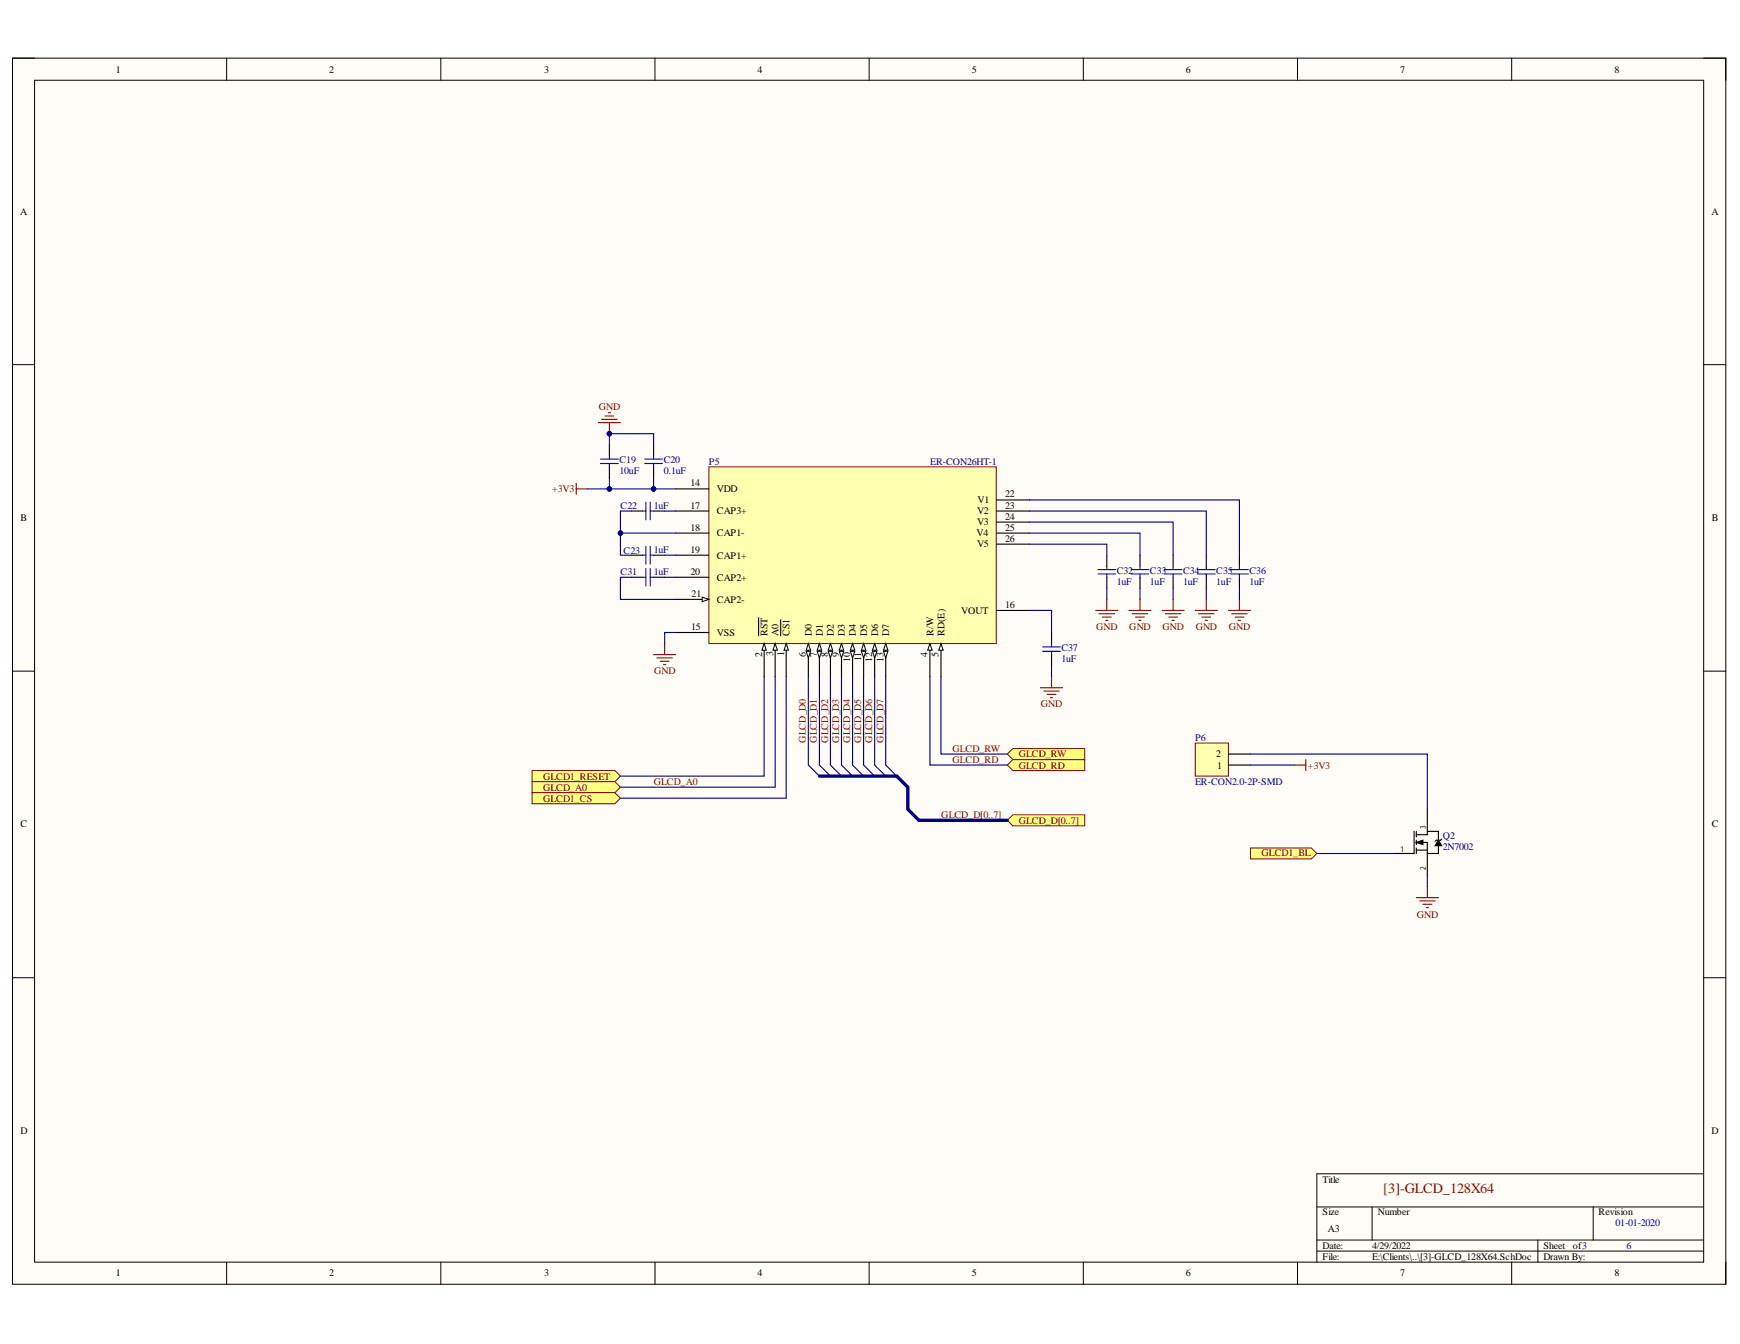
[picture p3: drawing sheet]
<svg xmlns="http://www.w3.org/2000/svg" width="279mm" height="216mm" viewBox="0 0 279 216" stroke-linecap="round" stroke-linejoin="round" font-family="sans-serif">
<defs><g id="words">
<text font-size="2.3" fill="#980000" x="222.1" y="191.6">[3]-GLCD_128X64</text>
<g font-size="1.6">
<text x="18.6" y="11.7">1</text>
<text x="52.9" y="11.7">2</text>
<text x="87.4" y="11.7">3</text>
<text x="121.6" y="11.7">4</text>
<text x="156.1" y="11.7">5</text>
<text x="190.4" y="11.7">6</text>
<text x="224.8" y="11.7">7</text>
<text x="259.2" y="11.7">8</text>
<text x="3.2" y="34.5">A</text>
<text x="274.8" y="34.5">A</text>
<text x="3.3" y="83.7">B</text>
<text x="110.9" y="78.1">14</text>
<text x="110.9" y="81.7">17</text>
<text x="115.1" y="79.1">VDD</text>
<text x="115.1" y="82.6">CAP3+</text>
<text x="156.9" y="82.6">V2</text>
<text x="157" y="80.8">V1</text>
<text x="161.4" y="79.9">22</text>
<text x="161.4" y="81.7">23</text>
<text x="161.4" y="83.5">24</text>
<text x="274.9" y="83.7">B</text>
<text x="110.9" y="85.2">18</text>
<text x="110.9" y="88.8">19</text>
<text x="115.1" y="86.2">CAP1-</text>
<text x="115.1" y="89.7">CAP1+</text>
<text x="156.8" y="86.2">V4</text>
<text x="156.9" y="84.4">V3</text>
<text x="156.9" y="87.9">V5</text>
<text x="161.4" y="85.2">25</text>
<text x="161.4" y="87">26</text>
<text x="110.9" y="92.3">20</text>
<text x="111.1" y="95.9">21</text>
<text x="115.1" y="93.3">CAP2+</text>
<text x="111" y="101.2">15</text>
<text x="115.1" y="96.8">CAP2-</text>
<text x="154.4" y="98.6">VOUT</text>
<text x="161.4" y="97.7">16</text>
<text x="115.1" y="102.2">VSS</text>
<text x="122.4" y="105.5" transform="rotate(-90 122.4 105.5)">2</text>
<text x="123.2" y="102.2" transform="rotate(-90 123.2 102.2)">RST</text>
<text x="124.2" y="105.4" transform="rotate(-90 124.2 105.4)">3</text>
<text x="125" y="102.2" transform="rotate(-90 125 102.2)">A0</text>
<text x="125.9" y="105.4" transform="rotate(-90 125.9 105.4)">1</text>
<text x="126.8" y="102.2" transform="rotate(-90 126.8 102.2)">CS1</text>
<text x="129.4" y="105.5" transform="rotate(-90 129.4 105.5)">6</text>
<text x="130.3" y="102.2" transform="rotate(-90 130.3 102.2)">D0</text>
<text x="131.2" y="105.5" transform="rotate(-90 131.2 105.5)">7</text>
<text x="132.1" y="102.2" transform="rotate(-90 132.1 102.2)">D1</text>
<text x="133" y="105.5" transform="rotate(-90 133 105.5)">8</text>
<text x="133.9" y="102.2" transform="rotate(-90 133.9 102.2)">D2</text>
<text x="134.7" y="105.5" transform="rotate(-90 134.7 105.5)">9</text>
<text x="135.7" y="102.2" transform="rotate(-90 135.7 102.2)">D3</text>
<text x="136.5" y="106.4" transform="rotate(-90 136.5 106.4)">10</text>
<text x="137.4" y="102.2" transform="rotate(-90 137.4 102.2)">D4</text>
<text x="138.3" y="106.2" transform="rotate(-90 138.3 106.2)">11</text>
<text x="139.2" y="102.2" transform="rotate(-90 139.2 102.2)">D5</text>
<text x="140.1" y="106.3" transform="rotate(-90 140.1 106.3)">12</text>
<text x="141" y="102.2" transform="rotate(-90 141 102.2)">D6</text>
<text x="141.8" y="106.3" transform="rotate(-90 141.8 106.3)">13</text>
<text x="142.8" y="102.2" transform="rotate(-90 142.8 102.2)">D7</text>
<text x="148.9" y="105.5" transform="rotate(-90 148.9 105.5)">4</text>
<text x="149.9" y="102.2" transform="rotate(-90 149.9 102.2)">R/W</text>
<text x="150.7" y="105.5" transform="rotate(-90 150.7 105.5)">5</text>
<text x="151.7" y="102.2" transform="rotate(-90 151.7 102.2)">RD(E)</text>
<text x="195.3" y="121.7">2</text>
<text x="195.5" y="123.5">1</text>
<text x="3.3" y="132.9">C</text>
<text x="274.9" y="132.9">C</text>
<text x="3.3" y="182.2">D</text>
<text x="274.8" y="182.2">D</text>
<text x="212.4" y="190">Title</text>
<text x="212.4" y="195.2">Size</text>
<text x="213.2" y="198">A3</text>
<text x="221.3" y="195.2">Number</text>
<text x="256.7" y="195.2">Revision</text>
<text x="212.4" y="200.6">Date:</text>
<text x="212.4" y="202.4">File:</text>
<text x="220.3" y="200.6">4/29/2022</text>
<text x="220.3" y="202.4">E:\Clients\..\[3]-GLCD_128X64.SchDoc</text>
<text x="247.8" y="200.6">Sheet</text>
<text x="247.8" y="202.4">Drawn By:</text>
<text x="252.6" y="200.6">of3</text>
<text x="18.6" y="205.1">1</text>
<text x="52.9" y="205.1">2</text>
<text x="87.4" y="205.1">3</text>
<text x="121.6" y="205.1">4</text>
<text x="156.1" y="205.1">5</text>
<text x="190.4" y="205.1">6</text>
<text x="224.8" y="205.1">7</text>
<text x="259.2" y="205.1">8</text>
</g>
<g font-size="1.6" fill="#800000">
<text x="96.2" y="65.8">GND</text>
<text x="88.6" y="79.1">+3V3</text>
<text x="176" y="101.2">GND</text>
<text x="181.3" y="101.2">GND</text>
<text x="186.7" y="101.2">GND</text>
<text x="192" y="101.2">GND</text>
<text x="197.3" y="101.2">GND</text>
<text x="105.1" y="108.3">GND</text>
<text x="167.1" y="113.7">GND</text>
<text x="129.4" y="119.3" transform="rotate(-90 129.4 119.3)">GLCD_D0</text>
<text x="131.2" y="119.3" transform="rotate(-90 131.2 119.3)">GLCD_D1</text>
<text x="133" y="119.3" transform="rotate(-90 133 119.3)">GLCD_D2</text>
<text x="134.7" y="119.3" transform="rotate(-90 134.7 119.3)">GLCD_D3</text>
<text x="136.5" y="119.3" transform="rotate(-90 136.5 119.3)">GLCD_D4</text>
<text x="138.3" y="119.3" transform="rotate(-90 138.3 119.3)">GLCD_D5</text>
<text x="140.1" y="119.3" transform="rotate(-90 140.1 119.3)">GLCD_D6</text>
<text x="141.8" y="119.3" transform="rotate(-90 141.8 119.3)">GLCD_D7</text>
<text x="87.2" y="125.2">GLCD1_RESET</text>
<text x="152.9" y="120.8">GLCD_RW</text>
<text x="152.9" y="122.5">GLCD_RD</text>
<text x="163.6" y="121.7">GLCD_RW</text>
<text x="163.6" y="123.5">GLCD_RD</text>
<text x="210" y="123.5">+3V3</text>
<text x="87.2" y="127">GLCD_A0</text>
<text x="87.2" y="128.8">GLCD1_CS</text>
<text x="105" y="126.1">GLCD_A0</text>
<text x="151.1" y="131.4">GLCD_D[0..7]</text>
<text x="163.6" y="132.3">GLCD_D[0..7]</text>
<text x="202.6" y="137.6">GLCD1_BL</text>
<text x="227.5" y="147.4">GND</text>
</g>
<g font-size="1.6" fill="#000080">
<text x="99.5" y="74.4">C19</text>
<text x="99.5" y="76.2">10uF</text>
<text x="106.6" y="74.4">C20</text>
<text x="106.6" y="76.2">0.1uF</text>
<text x="113.8" y="74.7">P5</text>
<text x="149.4" y="74.7">ER-CON26HT-1</text>
<text x="99.6" y="81.7">C22</text>
<text x="105" y="81.7">1uF</text>
<text x="100.1" y="89">C23</text>
<text x="105" y="88.8">1uF</text>
<text x="99.6" y="92.3">C31</text>
<text x="105" y="92.3">1uF</text>
<text x="179.3" y="92.2">C32</text>
<text x="179.3" y="93.9">1uF</text>
<text x="184.6" y="92.2">C33</text>
<text x="184.6" y="93.9">1uF</text>
<text x="190" y="92.2">C34</text>
<text x="190" y="93.9">1uF</text>
<text x="195.3" y="92.2">C35</text>
<text x="195.3" y="93.9">1uF</text>
<text x="200.6" y="92.2">C36</text>
<text x="200.6" y="93.9">1uF</text>
<text x="170.4" y="104.6">C37</text>
<text x="170.4" y="106.4">1uF</text>
<text x="191.9" y="119">P6</text>
<text x="191.9" y="126.1">ER-CON2.0-2P-SMD</text>
<text x="231.7" y="134.8">Q2</text>
<text x="231.7" y="136.6">2N7002</text>
<text x="259.4" y="197">01-01-2020</text>
<text x="261.2" y="200.6">6</text>
</g>
<g font-size="1.3">
<text x="224.9" y="136.8">1</text>
<text x="229" y="133.2" transform="rotate(-90 229 133.2)">3</text>
<text x="229" y="139.8" transform="rotate(-90 229 139.8)">2</text>
</g>
</g></defs>
<path d="M2 9.3h275.1v197h-275.1z" fill-rule="evenodd" fill="#fffcf8"/>
<path d="M2 9.3h275.1v197h-275.1z" fill="none" stroke="#000" stroke-width=".16"/>
<path d="M5.6 12.9h268v189.9h-268z" fill-rule="evenodd" fill="#fffcf8"/>
<g fill="none" stroke="#000" stroke-width=".16">
<path d="M2 9.3h3.6M5.6 12.9h268v189.9h-268zM36.4 9.3v3.6M70.8 9.3v3.6M105.2 9.3v3.6M139.6 9.3v3.6M174 9.3v3.6M208.3 9.3v3.6M242.7 9.3v3.6M273.6 9.3h3.5v3.6M2 58.6h3.6M273.6 58.6h3.5"/>
<path d="M2 107.8h3.6M273.6 107.8h3.5M2 157.1h3.6M273.6 157.1h3.5M211.5 193.9h62.1M211.5 199.2h62.1M220.3 193.9v5.3M246.9 199.2v3.6M255.8 193.9v5.3M273.6 188.6h-62.1v14.2M36.4 202.8v3.5M70.8 202.8v3.5"/>
<path d="M105.2 202.8v3.5M139.6 202.8v3.5M174 202.8v3.5M208.3 202.8v3.5M211.5 201h62.1M242.7 202.8v3.5M277.1 202.8v3.5"/>
</g>
<path d="M97.9 71.4v1.8M97.9 75v1.8M104.9 71.4v1.8M104.9 75v1.8" fill="none" stroke="#000" stroke-width=".18"/>
<path d="M96.4 73.8h2.9M96.4 74.5h2.9M97.9 73.2v.6M97.9 74.5v.5M103.5 73.8h2.9M103.5 74.5h2.9M104.9 73.2v.6M104.9 74.5v.5" fill="none" stroke="#00f" stroke-width=".18"/>
<path d="M96.1 67.9h3.5M96.6 67.4h2.5M97.1 66.8h1.5M97.7 66.3h.3M97.9 67.9v1.8" fill="none" stroke="#800000" stroke-width=".18"/>
<circle cx="97.9" cy="69.7" r=".36" fill="#000080"/>
<circle cx="97.9" cy="69.7" r=".36" fill="none" stroke="#000080" stroke-width=".16"/>
<path d="M92.5 77.7v1.7M92.5 78.5h1.8M104.9 105.2h3.6M105.5 105.7h2.5M106 106.2h1.4M106.5 106.8h.4M106.7 103.4v1.8" fill="none" stroke="#800000" stroke-width=".18"/>
<path d="M85.4 123.8h13.3l.9 .9-.9 .9h-13.3z" fill-rule="evenodd" fill="#ffff80"/>
<path d="M85.4 123.8h13.3l.9 .9-.9 .9h-13.3z" fill="none" stroke="#800000" stroke-width=".16"/>
<path d="M85.4 125.6h13.3l.9 .9-.9 .8h-13.3z" fill-rule="evenodd" fill="#ffff80"/>
<path d="M85.4 125.6h13.3l.9 .9-.9 .8h-13.3z" fill="none" stroke="#800000" stroke-width=".16"/>
<path d="M85.4 127.3h13.3l.9 .9-.9 .9h-13.3z" fill-rule="evenodd" fill="#ffff80"/>
<path d="M85.4 127.3h13.3l.9 .9-.9 .9h-13.3z" fill="none" stroke="#800000" stroke-width=".16"/>
<path d="M207.9 122.9h1.8M209.7 122v1.8M227.4 144.2h3.6M228 144.7h2.4M228.5 145.3h1.4M229 145.8h.4M229.2 142.4v1.8" fill="none" stroke="#800000" stroke-width=".18"/>
<path d="M200.8 136.2h9.8l.9 .9-.9 .9h-9.8z" fill-rule="evenodd" fill="#ffff80"/>
<path d="M200.8 136.2h9.8l.9 .9-.9 .9h-9.8z" fill="none" stroke="#800000" stroke-width=".16"/>
<g fill="none" stroke="#000" stroke-width=".18">
<path d="M101.4 82.1h1.8M101.4 89.2h1.8M101.4 92.7h1.8M104.9 82.1h1.8M104.9 89.2h1.8M104.9 92.7h1.8M177.7 89.2v1.8M177.7 92.7v1.8M183.1 89.2v1.8M183.1 92.7v1.8M188.4 89.2v1.8M188.4 92.7v1.8"/>
<path d="M193.7 89.2v1.8M193.7 92.7v1.8M199 89.2v1.8M199 92.7v1.8M168.9 101.6v1.8M168.9 105.2v1.7M227.1 133.6v3.5h-3.2M227.4 135.3l1.1-.3v.7zM227.4 135.3h1.8v5.3M227.4 136.6h1.8M227.4 133.6v.8M227.4 135v.7"/>
<path d="M227.4 136.2v.9M229.2 130v4.1h-1.8M229.2 133.6h1.8v1.4M231 135l.5 .9h-1.1zM231 135.9v1.2h-1.8M231.5 134.8l-.2 .2h-.7l-.2 .1"/>
</g>
<path d="M227.4 135.3l1.1-.3v.7zM231 135l.5 .9h-1.1z" fill="#000"/>
<g fill="none" stroke="#00f" stroke-width=".18">
<path d="M103.2 82.1h.5M103.2 89.2h.5M103.2 92.7h.5M103.7 80.7v2.8M103.7 87.8v2.8M103.7 91.3v2.9M104.4 80.7v2.8M104.4 87.8v2.8M104.4 91.3v2.9M104.4 82.1h.5M104.4 89.2h.5M104.4 92.7h.5"/>
<path d="M176.3 91.5h2.8M176.3 92.2h2.8M177.7 91v.5M177.7 92.2v.5M181.6 91.5h2.9M181.6 92.2h2.9M183.1 91v.5M183.1 92.2v.5M187 91.5h2.8M187 92.2h2.8M188.4 91v.5M188.4 92.2v.5"/>
<path d="M192.3 91.5h2.8M192.3 92.2h2.8M193.7 91v.5M193.7 92.2v.5M197.6 91.5h2.8M197.6 92.2h2.8M199 91v.5M199 92.2v.5M167.4 103.9h2.9M167.4 104.6h2.9M168.9 103.4v.5M168.9 104.6v.6"/>
</g>
<g fill="none" stroke="#800000" stroke-width=".18">
<path d="M176 98.1h3.5M176.5 98.6h2.5M177 99.1h1.4M177.5 99.7h.4M177.7 96.3v1.8M181.3 98.1h3.5M181.8 98.6h2.5M182.3 99.1h1.5M182.9 99.7h.3M183.1 96.3v1.8M186.6 98.1h3.5M187.1 98.6h2.5"/>
<path d="M187.7 99.1h1.4M188.2 99.7h.4M188.4 96.3v1.8M191.9 98.1h3.6M192.5 98.6h2.4M193 99.1h1.4M193.5 99.7h.4M193.7 96.3v1.8M197.3 98.1h3.5M197.8 98.6h2.5M198.3 99.1h1.4M198.9 99.7h.3"/>
<path d="M199 96.3v1.8M167.1 110.5h3.5M167.6 111h2.5M168.1 111.5h1.5M168.7 112.1h.3M168.9 108.7v1.8"/>
</g>
<path d="M161.8 121.1l.8-.9h11.6v1.8h-11.6z" fill-rule="evenodd" fill="#ffff80"/>
<path d="M161.8 121.1l.8-.9h11.6v1.8h-11.6z" fill="none" stroke="#800000" stroke-width=".16"/>
<path d="M161.8 122.9l.8-.9h11.6v1.8h-11.6z" fill-rule="evenodd" fill="#ffff80"/>
<path d="M161.8 122.9l.8-.9h11.6v1.8h-11.6z" fill="none" stroke="#800000" stroke-width=".16"/>
<path d="M129.8 122.9l1.8 1.8M131.6 122.9l1.7 1.8M133.3 122.9l1.8 1.8M135.1 122.9l1.8 1.8M136.9 122.9l1.8 1.8M138.7 122.9l1.7 1.8M140.4 122.9l1.8 1.8M142.2 122.9l1.8 1.8" fill="none" stroke="#000080" stroke-width=".18"/>
<path d="M161.8 131.8l.8-.9h11.6v1.8h-11.6z" fill-rule="evenodd" fill="#ffff80"/>
<path d="M161.8 131.8l.8-.9h11.6v1.8h-11.6z" fill="none" stroke="#800000" stroke-width=".16"/>
<path d="M191.9 119.4h5.4v5.3h-5.4z" fill-rule="evenodd" fill="#ffffb0"/>
<path d="M191.9 119.4h5.4v5.3h-5.4z" fill="none" stroke="#800000" stroke-width=".16"/>
<path d="M197.3 122.9h3.5M197.3 121.1h3.5" fill="none" stroke="#000" stroke-width=".18"/>
<path d="M104.9 76.8v1.7h3.6M106.7 92.7h1.8" fill="none" stroke="#000080" stroke-width=".18"/>
<circle cx="105" cy="78.5" r=".36" fill="#000080"/>
<circle cx="105" cy="78.5" r=".36" fill="none" stroke="#000080" stroke-width=".16"/>
<path d="M97.9 76.8v1.7h7" fill="none" stroke="#000080" stroke-width=".18"/>
<circle cx="105" cy="78.5" r=".36" fill="#000080"/>
<circle cx="105" cy="78.5" r=".36" fill="none" stroke="#000080" stroke-width=".16"/>
<circle cx="97.9" cy="78.5" r=".36" fill="#000080"/>
<circle cx="97.9" cy="78.5" r=".36" fill="none" stroke="#000080" stroke-width=".16"/>
<path d="M97.9 71.4v-1.7h7v1.7" fill="none" stroke="#000080" stroke-width=".18"/>
<circle cx="97.9" cy="69.7" r=".36" fill="#000080"/>
<circle cx="97.9" cy="69.7" r=".36" fill="none" stroke="#000080" stroke-width=".16"/>
<path d="M94.3 78.5h3.6" fill="none" stroke="#000080" stroke-width=".18"/>
<circle cx="97.9" cy="78.5" r=".36" fill="#000080"/>
<circle cx="97.9" cy="78.5" r=".36" fill="none" stroke="#000080" stroke-width=".16"/>
<path d="M101.4 82.1h-1.8v3.5h8.9M106.7 82.1h1.8M108.5 101.6h-1.8v1.8M122.7 108.7v16h-23.1M124.5 108.7v17.8h-24.9M126.2 108.7v19.5h-26.6M200.8 121.1h28.4v8.9M200.8 122.9h7.1M211.5 137.1h12.4M229.2 140.6v1.8" fill="none" stroke="#000080" stroke-width=".18"/>
<circle cx="99.6" cy="85.6" r=".36" fill="#000080"/>
<circle cx="99.6" cy="85.6" r=".36" fill="none" stroke="#000080" stroke-width=".16"/>
<path d="M99.6 85.6v3.6h1.8" fill="none" stroke="#000080" stroke-width=".18"/>
<circle cx="99.6" cy="85.6" r=".36" fill="#000080"/>
<circle cx="99.6" cy="85.6" r=".36" fill="none" stroke="#000080" stroke-width=".16"/>
<g fill="none" stroke="#000080" stroke-width=".18">
<path d="M101.4 92.7h-1.8v3.6h8.9M106.7 89.2h1.8M165.3 98.1h3.6v3.5M165.3 87.4h12.4v1.8M165.3 85.6h17.8v3.6M165.3 83.9h23.1v5.3M165.3 82.1h28.4v7.1M165.3 80.3h33.7v8.9M177.7 94.5v1.8M183.1 94.5v1.8M188.4 94.5v1.8M193.7 94.5v1.8"/>
<path d="M199 94.5v1.8M129.8 108.7v14.2M131.6 108.7v14.2M133.3 108.7v14.2M135.1 108.7v14.2M136.9 108.7v14.2M138.7 108.7v14.2M140.4 108.7v14.2M142.2 108.7v14.2M149.3 108.7v14.2h12.4M151.1 108.7v12.4h10.6M168.9 106.9v1.8"/>
</g>
<path d="M131.6 124.7h12.4l1.8 1.8v3.5l1.7 1.8h14.2" fill="none" stroke="#000080" stroke-width=".53"/>
<path d="M113.8 75h46.2v28.4h-46.2z" fill-rule="evenodd" fill="#ffffb0"/>
<path d="M113.8 75h46.2v28.4h-46.2z" fill="none" stroke="#800000" stroke-width=".16"/>
<path d="M126.2 103.4v5.3" fill="none" stroke="#000" stroke-width=".18"/>
<path d="M126.2 103.4l.4 1h-.7z" fill="#f8fcff"/>
<path d="M126.2 103.4l.4 1h-.7z" fill="none" stroke="#000" stroke-width=".16"/>
<path d="M125.4 99.6v2.5M122.7 103.4v5.3" fill="none" stroke="#000" stroke-width=".18"/>
<path d="M122.7 103.4l.4 1h-.8z" fill="#f8fcff"/>
<path d="M122.7 103.4l.4 1h-.8z" fill="none" stroke="#000" stroke-width=".16"/>
<path d="M121.8 99.2v2.9M124.5 103.4v5.3" fill="none" stroke="#000" stroke-width=".18"/>
<path d="M124.5 103.4l.3 1h-.7z" fill="#f8fcff"/>
<path d="M124.5 103.4l.3 1h-.7z" fill="none" stroke="#000" stroke-width=".16"/>
<path d="M149.3 103.4v5.3" fill="none" stroke="#000" stroke-width=".18"/>
<path d="M149.3 103.4l.4 1h-.7z" fill="#f8fcff"/>
<path d="M149.3 103.4l.4 1h-.7z" fill="none" stroke="#000" stroke-width=".16"/>
<path d="M151.1 103.4v5.3" fill="none" stroke="#000" stroke-width=".18"/>
<path d="M151.1 103.4l.4 1h-.8z" fill="#f8fcff"/>
<path d="M151.1 103.4l.4 1h-.8z" fill="none" stroke="#000" stroke-width=".16"/>
<path d="M129.8 103.4v5.3" fill="none" stroke="#000" stroke-width=".18"/>
<path d="M129.8 103.4l.4 1h-.8z" fill="#f8fcff"/>
<path d="M129.8 103.4l.4 1h-.8z" fill="none" stroke="#000" stroke-width=".16"/>
<path d="M129.4 104.6h.8l-.4 1.1z" fill="#f8fcff"/>
<path d="M129.4 104.6h.8l-.4 1.1z" fill="none" stroke="#000" stroke-width=".16"/>
<path d="M131.6 103.4v5.3" fill="none" stroke="#000" stroke-width=".18"/>
<path d="M131.6 103.4l.3 1h-.7z" fill="#f8fcff"/>
<path d="M131.6 103.4l.3 1h-.7z" fill="none" stroke="#000" stroke-width=".16"/>
<path d="M131.2 104.6h.7l-.3 1.1z" fill="#f8fcff"/>
<path d="M131.2 104.6h.7l-.3 1.1z" fill="none" stroke="#000" stroke-width=".16"/>
<path d="M133.3 103.4v5.3" fill="none" stroke="#000" stroke-width=".18"/>
<path d="M133.3 103.4l.4 1h-.7z" fill="#f8fcff"/>
<path d="M133.3 103.4l.4 1h-.7z" fill="none" stroke="#000" stroke-width=".16"/>
<path d="M133 104.6h.7l-.4 1.1z" fill="#f8fcff"/>
<path d="M133 104.6h.7l-.4 1.1z" fill="none" stroke="#000" stroke-width=".16"/>
<path d="M135.1 103.4v5.3" fill="none" stroke="#000" stroke-width=".18"/>
<path d="M135.1 103.4l.4 1h-.7z" fill="#f8fcff"/>
<path d="M135.1 103.4l.4 1h-.7z" fill="none" stroke="#000" stroke-width=".16"/>
<path d="M134.8 104.6h.7l-.4 1.1z" fill="#f8fcff"/>
<path d="M134.8 104.6h.7l-.4 1.1z" fill="none" stroke="#000" stroke-width=".16"/>
<path d="M136.9 103.4v5.3" fill="none" stroke="#000" stroke-width=".18"/>
<path d="M136.9 103.4l.4 1h-.8z" fill="#f8fcff"/>
<path d="M136.9 103.4l.4 1h-.8z" fill="none" stroke="#000" stroke-width=".16"/>
<path d="M136.5 104.6h.8l-.4 1.1z" fill="#f8fcff"/>
<path d="M136.5 104.6h.8l-.4 1.1z" fill="none" stroke="#000" stroke-width=".16"/>
<path d="M138.7 103.4v5.3" fill="none" stroke="#000" stroke-width=".18"/>
<path d="M138.7 103.4l.3 1h-.7z" fill="#f8fcff"/>
<path d="M138.7 103.4l.3 1h-.7z" fill="none" stroke="#000" stroke-width=".16"/>
<path d="M138.3 104.6h.7l-.3 1.1z" fill="#f8fcff"/>
<path d="M138.3 104.6h.7l-.3 1.1z" fill="none" stroke="#000" stroke-width=".16"/>
<path d="M140.4 103.4v5.3" fill="none" stroke="#000" stroke-width=".18"/>
<path d="M140.4 103.4l.4 1h-.7z" fill="#f8fcff"/>
<path d="M140.4 103.4l.4 1h-.7z" fill="none" stroke="#000" stroke-width=".16"/>
<path d="M140.1 104.6h.7l-.4 1.1z" fill="#f8fcff"/>
<path d="M140.1 104.6h.7l-.4 1.1z" fill="none" stroke="#000" stroke-width=".16"/>
<path d="M142.2 103.4v5.3" fill="none" stroke="#000" stroke-width=".18"/>
<path d="M142.2 103.4l.4 1h-.7z" fill="#f8fcff"/>
<path d="M142.2 103.4l.4 1h-.7z" fill="none" stroke="#000" stroke-width=".16"/>
<path d="M141.9 104.6h.7l-.4 1.1z" fill="#f8fcff"/>
<path d="M141.9 104.6h.7l-.4 1.1z" fill="none" stroke="#000" stroke-width=".16"/>
<path d="M108.5 78.5h5.3M108.5 82.1h5.3M108.5 85.6h5.3M108.5 89.2h5.3M108.5 92.7h5.3M108.5 96.3h5.3M160 98.1h5.3M108.5 101.6h5.3" fill="none" stroke="#000" stroke-width=".18"/>
<path d="M112.8 95.9l1 .4-1 .3z" fill="#f8fcff"/>
<path d="M112.8 95.9l1 .4-1 .3z" fill="none" stroke="#000" stroke-width=".16"/>
<path d="M160 80.3h5.3M160 82.1h5.3M160 83.9h5.3M160 85.6h5.3M160 87.4h5.3" fill="none" stroke="#000" stroke-width=".18"/>
<use href="#words"/>
</svg>
